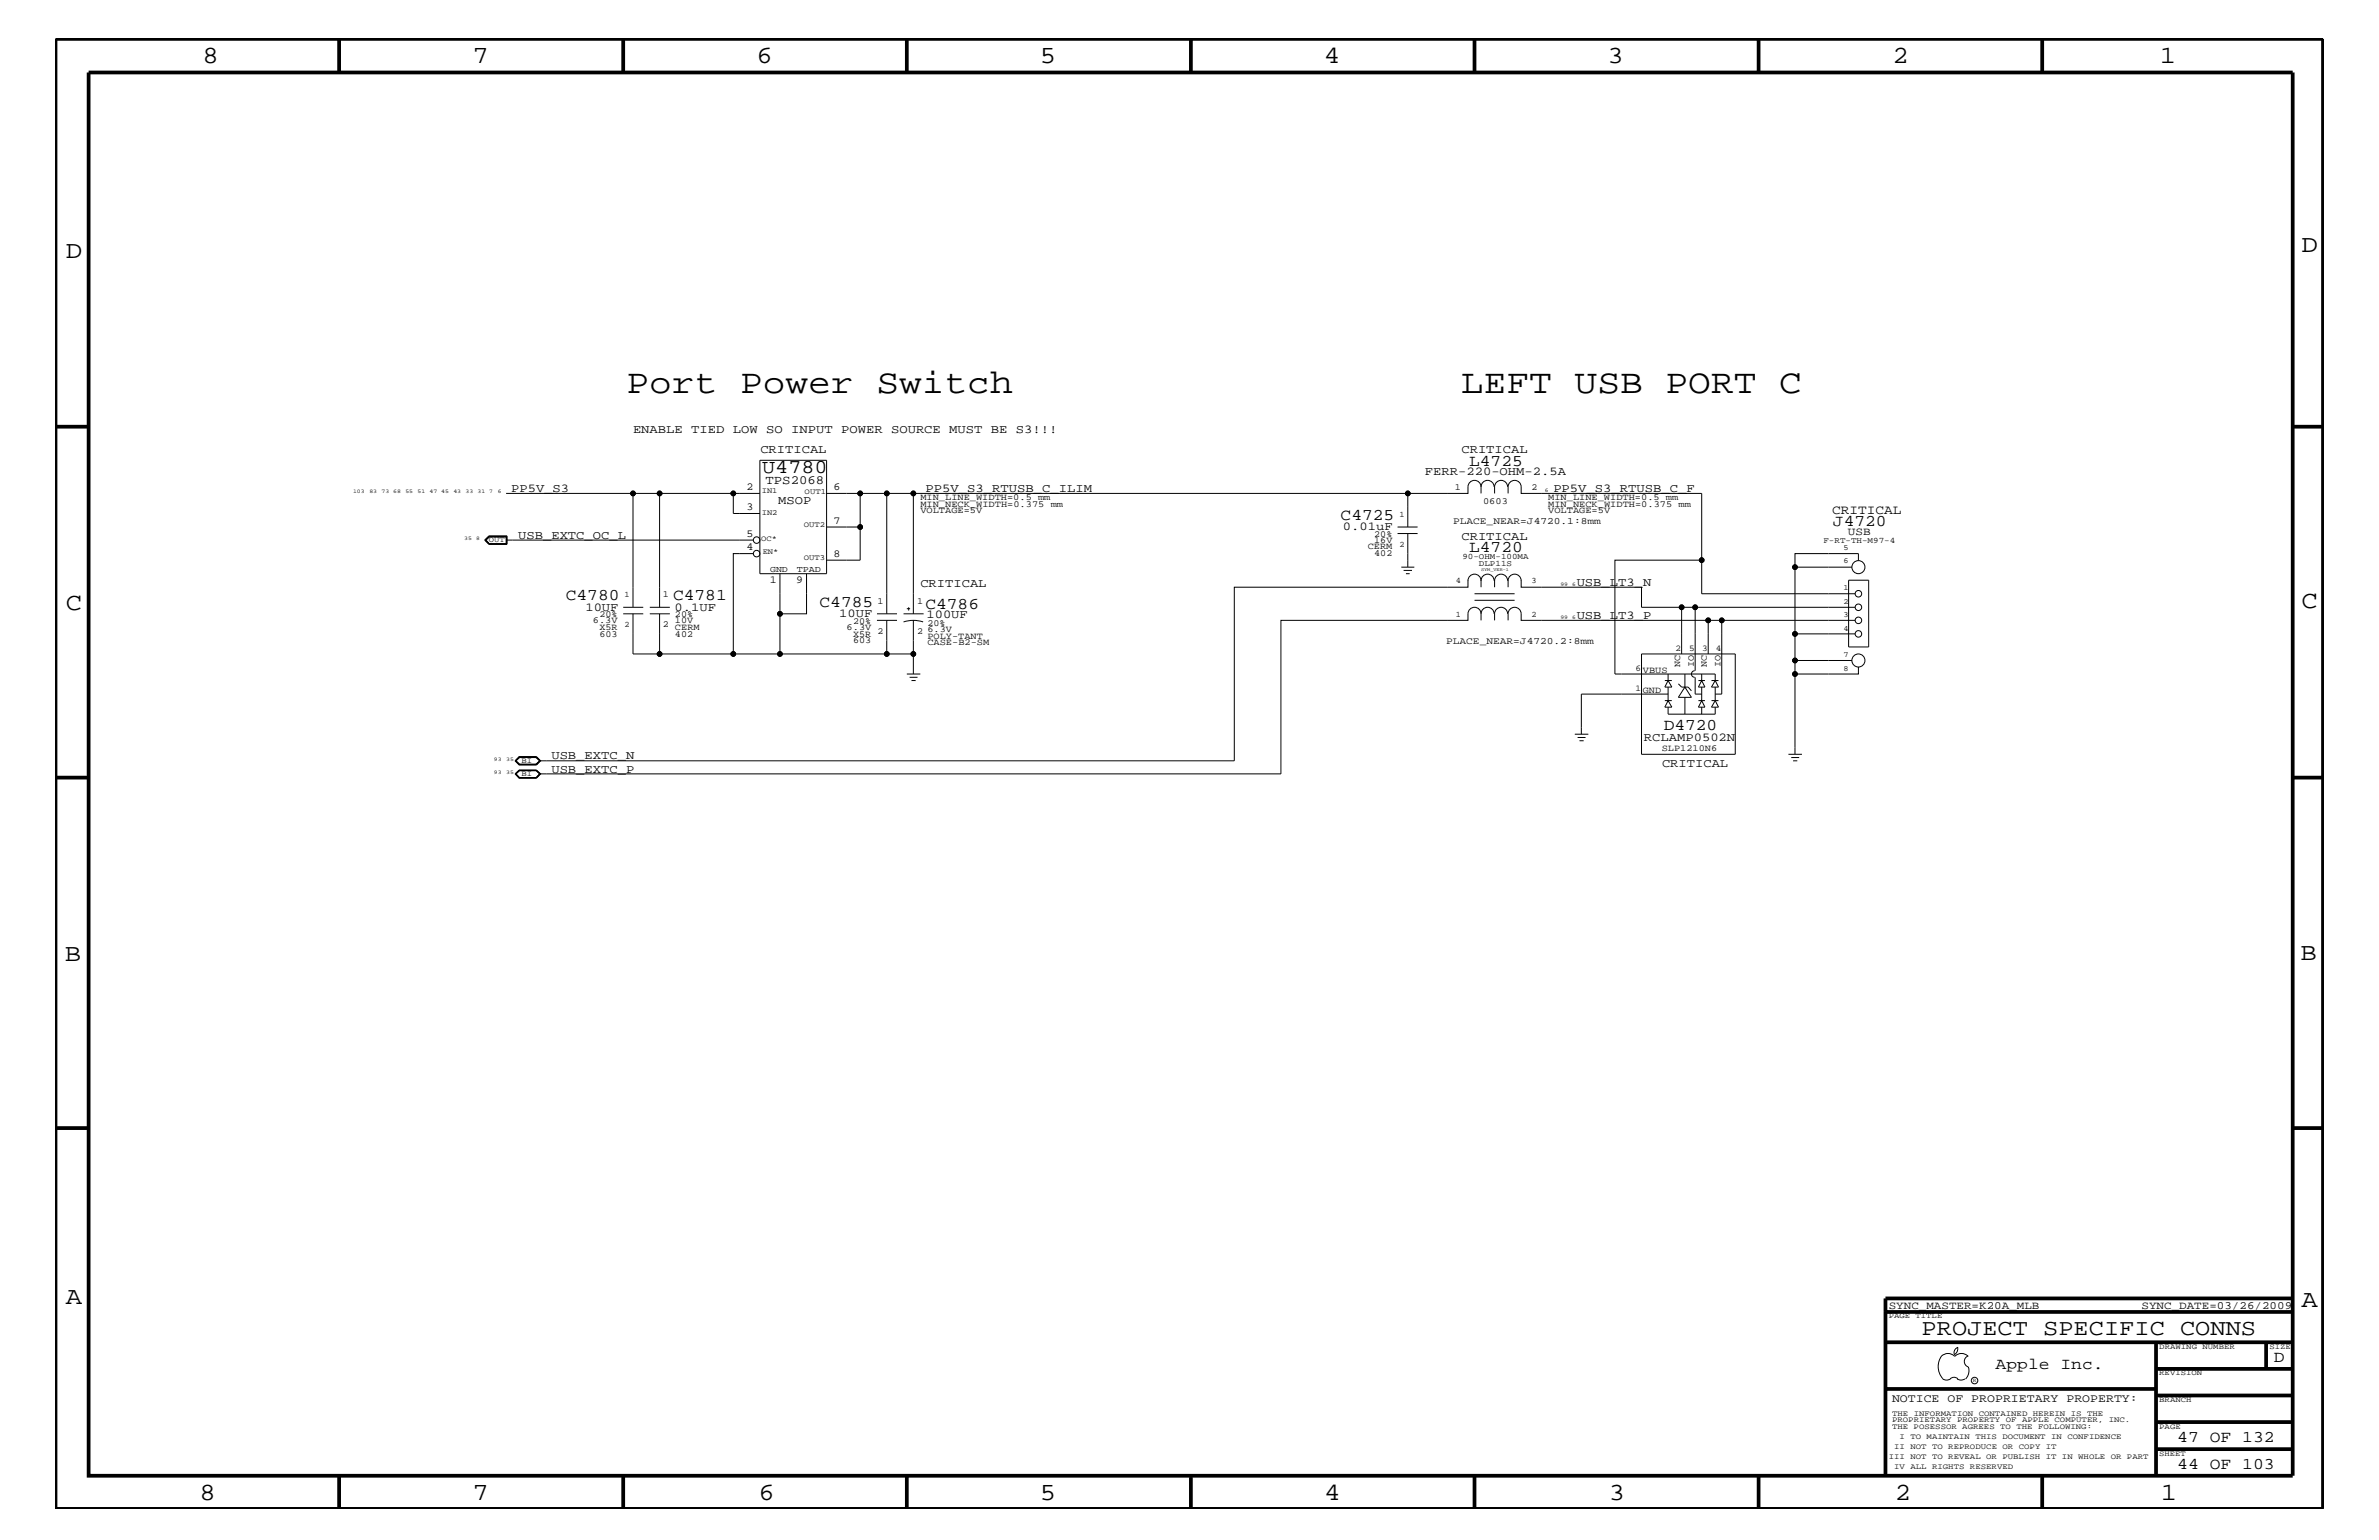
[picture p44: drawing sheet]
<svg xmlns="http://www.w3.org/2000/svg" width="432mm" height="279mm" viewBox="0 0 432 279" stroke-linecap="round" stroke-linejoin="round" font-family="sans-serif">
<defs><g id="words">
<g font-size="6.2">
<text x="113.7" y="71.3">Port Power Switch</text>
<text x="265.2" y="71.3">LEFT USB PORT C</text>
</g>
<g font-size="4.5">
<text x="36.7" y="11.5">8</text>
<text x="85.8" y="11.5">7</text>
<text x="137.3" y="11.5">6</text>
<text x="188.7" y="11.5">5</text>
<text x="240.3" y="11.5">4</text>
<text x="291.8" y="11.5">3</text>
<text x="343.5" y="11.5">2</text>
<text x="392" y="11.5">1</text>
<text x="11.9" y="46.8">D</text>
<text x="417.7" y="45.7">D</text>
<text x="11.9" y="110.6">C</text>
<text x="417.7" y="110.3">C</text>
<text x="11.8" y="174.3">B</text>
<text x="417.6" y="174.2">B</text>
<text x="11.9" y="236.7">A</text>
<text x="417.7" y="237.1">A</text>
<text x="36.2" y="272.1">8</text>
<text x="85.8" y="272.1">7</text>
<text x="137.7" y="272.1">6</text>
<text x="188.7" y="272.1">5</text>
<text x="240.4" y="272.1">4</text>
<text x="292" y="272.1">3</text>
<text x="343.9" y="272.1">2</text>
<text x="392.2" y="272.1">1</text>
</g>
<text font-size="4.1" x="348.8" y="242.3">PROJECT SPECIFIC CONNS</text>
<text font-size="3.6" x="138.3" y="85.8">U4780</text>
<g font-size="3">
<text x="266.7" y="84.5">L4725</text>
<text x="243.3" y="94.3">C4725</text>
<text x="332.7" y="95.4">J4720</text>
<text x="266.7" y="100.1">L4720</text>
<text x="102.7" y="108.9">C4780</text>
<text x="122.2" y="108.9">C4781</text>
<text x="148.8" y="110.2">C4785</text>
<text x="168" y="110.5">C4786</text>
<text x="302" y="132.4">D4720</text>
<text x="362.2" y="248.4">Apple Inc.</text>
<text x="412.7" y="247.1">D</text>
<text x="395.2" y="261.6">47 OF 132</text>
<text x="395.2" y="266.6">44 OF 103</text>
</g>
<text font-size="2.4" x="332.5" y="93.3">CRITICAL</text>
<text font-size="2.3" x="138.9" y="87.7">TPS2068</text>
<g font-size="2.2">
<text x="114.9" y="78.6">ENABLE TIED LOW SO INPUT POWER SOURCE MUST BE S3!!!</text>
<text x="138" y="82.2">CRITICAL</text>
<text x="265.3" y="82.2">CRITICAL</text>
<text x="92.8" y="89.3">PP5V_S3</text>
<text x="168" y="89.3">PP5V_S3_RTUSB_C_ILIM</text>
<text x="258.6" y="86.2">FERR-220-OHM-2.5A</text>
<text x="281.9" y="89.3">PP5V_S3_RTUSB_C_F</text>
<text x="141.3" y="91.5">MSOP</text>
<text x="94.1" y="97.7">USB_EXTC_OC_L</text>
<text x="243.8" y="96.2">0.01uF</text>
<text x="265.3" y="98">CRITICAL</text>
<text x="167" y="106.5">CRITICAL</text>
<text x="286.2" y="106.3">USB_LT3_N</text>
<text x="106.3" y="110.8">10UF</text>
<text x="122.4" y="110.8">0.1UF</text>
<text x="152.3" y="112">10UF</text>
<text x="168.1" y="112.2">100UF</text>
<text x="286.2" y="112.3">USB_LT3_P</text>
<text x="100.1" y="137.8">USB_EXTC_N</text>
<text x="298.4" y="134.4">RCLAMP0502N</text>
<text x="100.1" y="140.2">USB_EXTC_P</text>
<text x="301.7" y="139.2">CRITICAL</text>
</g>
<text font-size="2.1" x="343.4" y="254.4">NOTICE OF PROPRIETARY PROPERTY:</text>
<g font-size="2">
<text x="335.4" y="97.1">USB</text>
<text x="342.8" y="237.4">SYNC_MASTER=K20A_MLB</text>
<text x="388.7" y="237.4">SYNC_DATE=03/26/2009</text>
</g>
<g font-size="1.9">
<text x="135.5" y="88.9">2</text>
<text x="151.3" y="88.9">6</text>
<text x="135.5" y="92.6">3</text>
<text x="151.3" y="95">7</text>
<text x="135.5" y="97.4">5</text>
<text x="135.5" y="99.9">4</text>
<text x="151.3" y="101">8</text>
<text x="139.7" y="105.9">1</text>
<text x="144.5" y="105.9">9</text>
</g>
<g font-size="1.8">
<text x="263.7" y="95">PLACE_NEAR=J4720.1:8mm</text>
<text x="262.5" y="116.9">PLACE_NEAR=J4720.2:8mm</text>
</g>
<g font-size="1.7">
<text x="264.1" y="88.9">1</text>
<text x="278" y="88.9">2</text>
<text x="167" y="90.7">MIN_LINE_WIDTH=0.5 mm</text>
<text x="167" y="92">MIN_NECK_WIDTH=0.375 mm</text>
<text x="167" y="93.2">VOLTAGE=5V</text>
<text x="269.2" y="91.5">0603</text>
<text x="281" y="93.2">VOLTAGE=5V</text>
<text x="281" y="92">MIN_NECK_WIDTH=0.375 mm</text>
<text x="281" y="90.7">MIN_LINE_WIDTH=0.5 mm</text>
<text x="248.2" y="99.7">CERM</text>
<text x="249.4" y="97.4">20%</text>
<text x="249.4" y="101">402</text>
<text x="249.4" y="98.5">16V</text>
<text x="107.6" y="113.1">6.3V</text>
<text x="108.8" y="112">20%</text>
<text x="120.3" y="113.7">2</text>
<text x="120.3" y="108.3">1</text>
<text x="122.5" y="113.1">10V</text>
<text x="122.5" y="112">20%</text>
<text x="154.9" y="113.1">20%</text>
<text x="159.3" y="109.5">1</text>
<text x="166.5" y="109.5">1</text>
<text x="168.3" y="113.6">20%</text>
<text x="108.8" y="115.5">603</text>
<text x="108.8" y="114.2">X5R</text>
<text x="122.5" y="115.5">402</text>
<text x="122.5" y="114.2">CERM</text>
<text x="153.7" y="114.2">6.3V</text>
<text x="154.9" y="115.5">X5R</text>
<text x="154.9" y="116.7">603</text>
<text x="159.3" y="115">2</text>
<text x="166.5" y="115">2</text>
<text x="168.3" y="115.9">POLY-TANT</text>
<text x="168.3" y="114.8">6.3V</text>
<text x="168.3" y="117">CASE-B2-SM</text>
<text x="298.2" y="125.7">GND</text>
<text x="298.2" y="122">VBUS</text>
<text x="305" y="121.1" transform="rotate(-90 305 121.1)">NC</text>
<text x="307.4" y="121.1" transform="rotate(-90 307.4 121.1)">IO</text>
<text x="309.8" y="121.1" transform="rotate(-90 309.8 121.1)">NC</text>
<text x="312.3" y="121.1" transform="rotate(-90 312.3 121.1)">IO</text>
<text x="301.6" y="136.2">SLP1210N6</text>
</g>
<g font-size="1.6">
<text x="139.8" y="103.8">GND</text>
<text x="144.6" y="103.8">TPAD</text>
<text x="304.1" y="118.1">2</text>
<text x="306.6" y="118.1">5</text>
<text x="308.9" y="118.1">3</text>
<text x="311.4" y="118.1">4</text>
<text x="296.8" y="121.8">6</text>
<text x="296.8" y="125.4">1</text>
</g>
<g font-size="1.5">
<text x="254" y="93.8">1</text>
<text x="254" y="99.3">2</text>
<text x="265.4" y="101.4">90-OHM-100MA</text>
<text x="331" y="98.5">F-RT-TH-M97-4</text>
<text x="264.2" y="105.9">4</text>
<text x="268.4" y="102.7">DLP11S</text>
<text x="278" y="105.9">3</text>
<text x="113.4" y="113.7">2</text>
<text x="113.4" y="108.3">1</text>
<text x="264.2" y="112">1</text>
<text x="278" y="112">2</text>
</g>
<g font-size="1.4">
<text x="138.3" y="89.5">IN1</text>
<text x="146" y="89.7">OUT1</text>
<text x="138.3" y="93.4">IN2</text>
<text x="145.9" y="95.6">OUT2</text>
<text x="88.7" y="98.4">OUT</text>
<text x="138.2" y="98.2">OC*</text>
<text x="138.4" y="100.5">EN*</text>
<text x="145.9" y="101.6">OUT3</text>
<text x="334.6" y="99.9">5</text>
<text x="334.6" y="102.2">6</text>
<text x="334.6" y="107.1">1</text>
<text x="334.6" y="112">3</text>
<text x="334.6" y="109.5">2</text>
<text x="334.6" y="119.2">7</text>
<text x="334.6" y="114.4">4</text>
<text x="334.6" y="121.7">8</text>
<text x="94.7" y="140.8">BI</text>
<text x="94.7" y="138.4">BI</text>
<text x="342.8" y="239.2">PAGE TITLE</text>
<text x="391.9" y="244.7">DRAWING NUMBER</text>
<text x="411.9" y="244.7">SIZE</text>
<text x="391.9" y="249.5">REVISION</text>
<text x="343.4" y="256.8">THE INFORMATION CONTAINED HEREIN IS THE</text>
<text x="391.9" y="254.4">BRANCH</text>
<text x="343.4" y="259.3">THE POSESSOR AGREES TO THE FOLLOWING:</text>
<text x="343.4" y="258">PROPRIETARY PROPERTY OF APPLE COMPUTER, INC.</text>
<text x="343.8" y="262.9">II NOT TO REPRODUCE OR COPY IT</text>
<text x="344.8" y="261.1">I TO MAINTAIN THIS DOCUMENT IN CONFIDENCE</text>
<text x="391.9" y="259.3">PAGE</text>
<text x="342.8" y="264.7">III NOT TO REVEAL OR PUBLISH IT IN WHOLE OR PART</text>
<text x="343.8" y="266.6">IV ALL RIGHTS RESERVED</text>
<text x="391.9" y="264.1">SHEET</text>
</g>
<g font-size="1">
<text x="64.1" y="89.5">103</text>
<text x="67.1" y="89.5">83</text>
<text x="69.3" y="89.5">73 68</text>
<text x="73.6" y="89.5">55</text>
<text x="75.8" y="89.5">51</text>
<text x="78" y="89.5">47 45</text>
<text x="82.3" y="89.5">43</text>
<text x="84.5" y="89.5">33</text>
<text x="86.7" y="89.5">31 7</text>
<text x="90.3" y="89.5">6</text>
<text x="280.4" y="89.3">6</text>
<text x="84.2" y="98">35</text>
<text x="86.4" y="98">8</text>
<text x="283.2" y="106.3">99 6</text>
<text x="283.2" y="112.3">99 6</text>
<text x="89.7" y="140.4">93</text>
<text x="89.7" y="138">93</text>
<text x="91.9" y="140.4">35</text>
<text x="91.9" y="138">35</text>
<text x="358.1" y="250.7">R</text>
</g>
<text font-size=".8" x="268.8" y="103.6">SYM_VER-1</text>
</g></defs>
<g fill="none" stroke="#000" stroke-width=".18">
<path d="M88.7 97.2h3.3v1.5h-3.3l-.7-.7zM88.8 98.7h3.1M88.8 98.7l-.7-.7 .7-.7h3.1v1.4M88.8 97.4l-.7 .6 .7 .7M88.8 97.4h3.1M88.8 97.4l-.6 .6 .6 .7M91.9 89.5h23v20.7M91.9 97.4v1.3M91.9 98h44.8M114.9 89.5h23M119.7 89.5v20.7M133.1 89.5v3.7h4.8"/>
<path d="M137.9 83.5h12.1v20.6h-12.1zM150 95.6h6.1v6h-6.1M150 89.5h6.1v6.1M156.1 89.5h4.9v21.9M161 89.5h4.8v21.9M165.8 89.5h89.7M253.7 96.8h3.6M253.7 95.6h3.6M255.5 96.8v6.1M268.8 88.3a1.19 1.19 0 0 0-1.2-1.1 1.19 1.19 0 0 0-1.2 1.1v1.2h-10.9v6.1M268.8 88.3a1.19 1.19 0 0 1 1.2-1.1 1.19 1.19 0 0 1 1.2 1.1M268.8 88.3v1.2"/>
<path d="M273.6 88.3a1.19 1.19 0 0 0-1.1-1.1 1.19 1.19 0 0 0-1.2 1.1v1.2M273.7 89.5v-1.2a1.19 1.19 0 0 1 1.2-1.1 1.19 1.19 0 0 1 1.2 1.1v1.2h32.8v12.1M113.1 111.4h3.7M113.1 110.2h3.7M114.9 111.4v7.2h4.8M117.9 111.4h3.7M117.9 110.2h3.7M133.1 118.6h27.9M136.7 100.4h-3.6v18.2h-13.4v-7.2M141.6 104.1v7.3h4.8v-7.3M141.6 111.4v7.2M159.2 111.4h3.6"/>
<path d="M159.2 112.6h3.6M161 112.6v6h4.8v-6M164 112.8a5.7 5.7 0 0 1 3.6 0M164 111.4h3.6M164.6 110.4h.6M164.9 110.2v.6M165.8 118.6v3.7M254.3 102.9h2.4M254.8 103.5h1.5M255.2 104.1h.7M266.4 105.3v1.2h-42.4v31.5h-126M266.4 105.4a1.19 1.19 0 0 1 1.2-1.2 1.19 1.19 0 0 1 1.2 1.2 1.19 1.19 0 0 1 1.2-1.2 1.19 1.19 0 0 1 1.2 1.2"/>
<path d="M267.6 107.7h7.3M267.6 108.9h7.3M268.8 111.4a1.19 1.19 0 0 0-1.2-1.2 1.19 1.19 0 0 0-1.2 1.2v1.2h-33.9v27.8h-134.5M268.8 111.4a1.19 1.19 0 0 1 1.2-1.2 1.19 1.19 0 0 1 1.2 1.2M268.8 105.3v1.2M268.8 111.4v1.2M271.3 105.4a1.19 1.19 0 0 1 1.2-1.2 1.19 1.19 0 0 1 1.1 1.2M271.3 105.3v1.2M273.6 111.4a1.19 1.19 0 0 0-1.1-1.2 1.19 1.19 0 0 0-1.2 1.2v1.2M273.7 112.6v-1.2a1.19 1.19 0 0 1 1.2-1.2 1.19 1.19 0 0 1 1.2 1.2v1.2h33.9v6M273.7 105.4a1.19 1.19 0 0 1 1.2-1.2 1.19 1.19 0 0 1 1.2 1.2M273.7 105.3v1.2"/>
<path d="M276.1 105.3v1.2h21.8v3.7h7.3M297.9 118.6h17.1v18.2h-17.1zM307.7 110.2h-2.5v8.4M310 112.6h26.7M312.5 112.6v13.3h-1.2M325.8 102.9v12.1M325.8 119.8v2.5M335.5 105.3h3.7v12.1h-3.7zM336.7 115h-10.9v4.8h10.3M336.7 110.2h-29v11.5M336.7 107.7h-27.8v-6.1h-15.8v20.7h18.2M337.3 101.6v-1.2h-11.5v2.5h10.3"/>
<path d="M93.6 138l.7-.6h3l.7 .6-.7 .6h-3zM93.6 138l.6 .7h3.2M94.2 139.8h3.2l.6 .6-.6 .7h-3.2l-.6-.7zM94.2 137.3h3.2l.7 .7-.7 .8h-3.2l-.7-.8zM97.4 139.7h-3.2l-.6 .7 .6 .8h3.2M97.4 139.7h-3.2l-.7 .7 .7 .8h3.2M97.4 139.7l.7 .7-.7 .8M97.4 139.7l.6 .7-.6 .8M97.4 137.4h-3.2l-.6 .6M97.4 137.4h-3.2l-.6 .6 .6 .7h3.2M97.4 137.4l.6 .6-.6 .7M164.6 122.3h2.4"/>
<path d="M165.1 122.9h1.4M165.4 123.5h.8M285.8 133.2h2.5M286.3 133.8h1.5M286.7 134.4h.7M302.2 123.5h1.2M302.2 127.1h1.2M302.8 127.1l.6 1.2h-1.2zM302.8 122.3v1.2l.6 1.2h-1.2l.6-1.2M302.8 125.9h-15.8v7.3M302.8 128.3v1.3h8.5v-1.3M302.8 124.7v2.4"/>
<path d="M304.6 124.1l.6 .6h1.2l.6 .6M305.8 124.7l1.2 1.8h-2.4zM305.8 122.3v2.4M305.8 126.5v3.1M307.6 121.7a.59 .59 0 0 0-.6 .6 .59 .59 0 0 0 .6 .6M307.7 122.9v3h1.2M308.3 123.5h1.2M308.3 127.1h1.2M308.9 127.1l.6 1.2h-1.2zM308.9 123.5l.6 1.2h-1.2zM308.9 122.3v1.2M308.9 124.7v2.4"/>
<path d="M308.9 128.3v1.3M310.6 123.5h1.3M310.6 127.1h1.3M311.3 122.3h.1M311.3 123.5l.6 1.2h-1.3zM311.3 122.3v1.2M311.3 124.7v2.4M311.3 127.1l.6 1.2h-1.3zM324.6 136.8h2.5M325.1 137.4h1.5M325.5 138h.7M337.3 121v1.3h-11.5v14.5"/>
<path d="M93.6 140.4l.7-.6h3l.7 .6-.7 .7h-3zM352.3 246.1a1.69 1.69 0 0 1 2.5 0 1.72 1.72 0 0 1 2.4 0M352.4 246a3.2 3.2 0 0 0 .4 4.3l.8 .1 .4-.2M354 250.2l.7-.3 .7 .3M355.2 250.2l.7 .2 .7-.2M355.3 244.4v.3a1.18 1.18 0 0 1-.6 1.1M355.4 244.4a.99 .99 0 0 0-.6 1.4M357.2 246a1.04 1.04 0 0 0-.7 1 1.04 1.04 0 0 0 .7 1M357.3 248l.1 .7a2.11 2.11 0 0 1-.6 1.5"/>
<circle cx="114.9" cy="89.5" r=".42"/>
<circle cx="119.7" cy="89.5" r=".42"/>
<circle cx="133.1" cy="89.5" r=".42"/>
<circle cx="137.3" cy="98" r=".59"/>
<circle cx="156.1" cy="95.6" r=".42"/>
<circle cx="156.1" cy="89.5" r=".42"/>
<circle cx="161" cy="89.5" r=".42"/>
<circle cx="165.8" cy="89.5" r=".42"/>
<circle cx="255.5" cy="89.5" r=".42"/>
<circle cx="119.7" cy="118.6" r=".42"/>
<circle cx="133.1" cy="118.6" r=".42"/>
<circle cx="137.3" cy="100.4" r=".59"/>
<circle cx="141.6" cy="118.6" r=".42"/>
<circle cx="141.6" cy="111.4" r=".42"/>
<circle cx="161" cy="118.6" r=".42"/>
<circle cx="165.8" cy="118.6" r=".42"/>
<circle cx="305.2" cy="110.2" r=".42"/>
<circle cx="307.7" cy="110.2" r=".42"/>
<circle cx="308.9" cy="101.6" r=".42"/>
<circle cx="310" cy="112.6" r=".42"/>
<circle cx="312.5" cy="112.6" r=".42"/>
<circle cx="325.8" cy="119.8" r=".42"/>
<circle cx="325.8" cy="102.9" r=".42"/>
<circle cx="325.8" cy="115" r=".42"/>
<circle cx="337.3" cy="102.9" r="1.19"/>
<circle cx="337.3" cy="119.8" r="1.19"/>
<circle cx="337.3" cy="107.7" r=".59"/>
<circle cx="337.3" cy="110.2" r=".59"/>
<circle cx="337.3" cy="112.6" r=".59"/>
<circle cx="337.3" cy="115" r=".59"/>
<circle cx="325.8" cy="122.3" r=".42"/>
<circle cx="358.4" cy="250.5" r=".59"/>
</g>
<g fill="none" stroke="#000" stroke-width=".68" stroke-linecap="butt">
<path d="M10.1 7.1h411.5v266.7h-411.5zM16.1 13.2h400v254.5h-400zM61.6 7.1v6.1M113.1 7.1v6.1M164.6 7.1v6.1M216.2 7.1v6.1M267.6 7.1v6.1M319.2 7.1v6.1M370.7 7.1v6.1M10.1 77.4h6M416.1 77.4h5.5M10.1 141.1h6"/>
<path d="M416.1 141.1h5.5M10.1 204.7h6M416.1 204.7h5.5M342.2 238h73.9M416.1 235.6h-73.9v32.1M342.2 243.5h73.9M342.2 252h49.1M391.3 243.5v24.2M391.3 258h24.8M391.3 253.2h24.8M391.3 248.4h24.8M411.3 243.5v4.9"/>
<path d="M61.6 267.7v6.1M113.1 267.7v6.1M164.6 267.7v6.1M216.2 268v5.8M267.6 267.7v6.1M319.2 267.7v6.1M370.7 267.7v6.1M391.3 262.9h24.8"/>
</g>
<g fill="#000">
<circle cx="114.9" cy="89.5" r=".42"/>
<circle cx="119.7" cy="89.5" r=".42"/>
<circle cx="133.1" cy="89.5" r=".42"/>
<circle cx="156.1" cy="95.6" r=".42"/>
<circle cx="156.1" cy="89.5" r=".42"/>
<circle cx="161" cy="89.5" r=".42"/>
<circle cx="165.8" cy="89.5" r=".42"/>
<circle cx="255.5" cy="89.5" r=".42"/>
<circle cx="119.7" cy="118.6" r=".42"/>
<circle cx="133.1" cy="118.6" r=".42"/>
<circle cx="141.6" cy="118.6" r=".42"/>
<circle cx="141.6" cy="111.4" r=".42"/>
<circle cx="161" cy="118.6" r=".42"/>
<circle cx="165.8" cy="118.6" r=".42"/>
<circle cx="305.2" cy="110.2" r=".42"/>
<circle cx="307.7" cy="110.2" r=".42"/>
<circle cx="308.9" cy="101.6" r=".42"/>
<circle cx="310" cy="112.6" r=".42"/>
<circle cx="312.5" cy="112.6" r=".42"/>
<circle cx="325.8" cy="119.8" r=".42"/>
<circle cx="325.8" cy="102.9" r=".42"/>
<circle cx="325.8" cy="115" r=".42"/>
<circle cx="325.8" cy="122.3" r=".42"/>
</g>
<use href="#words"/>
</svg>
